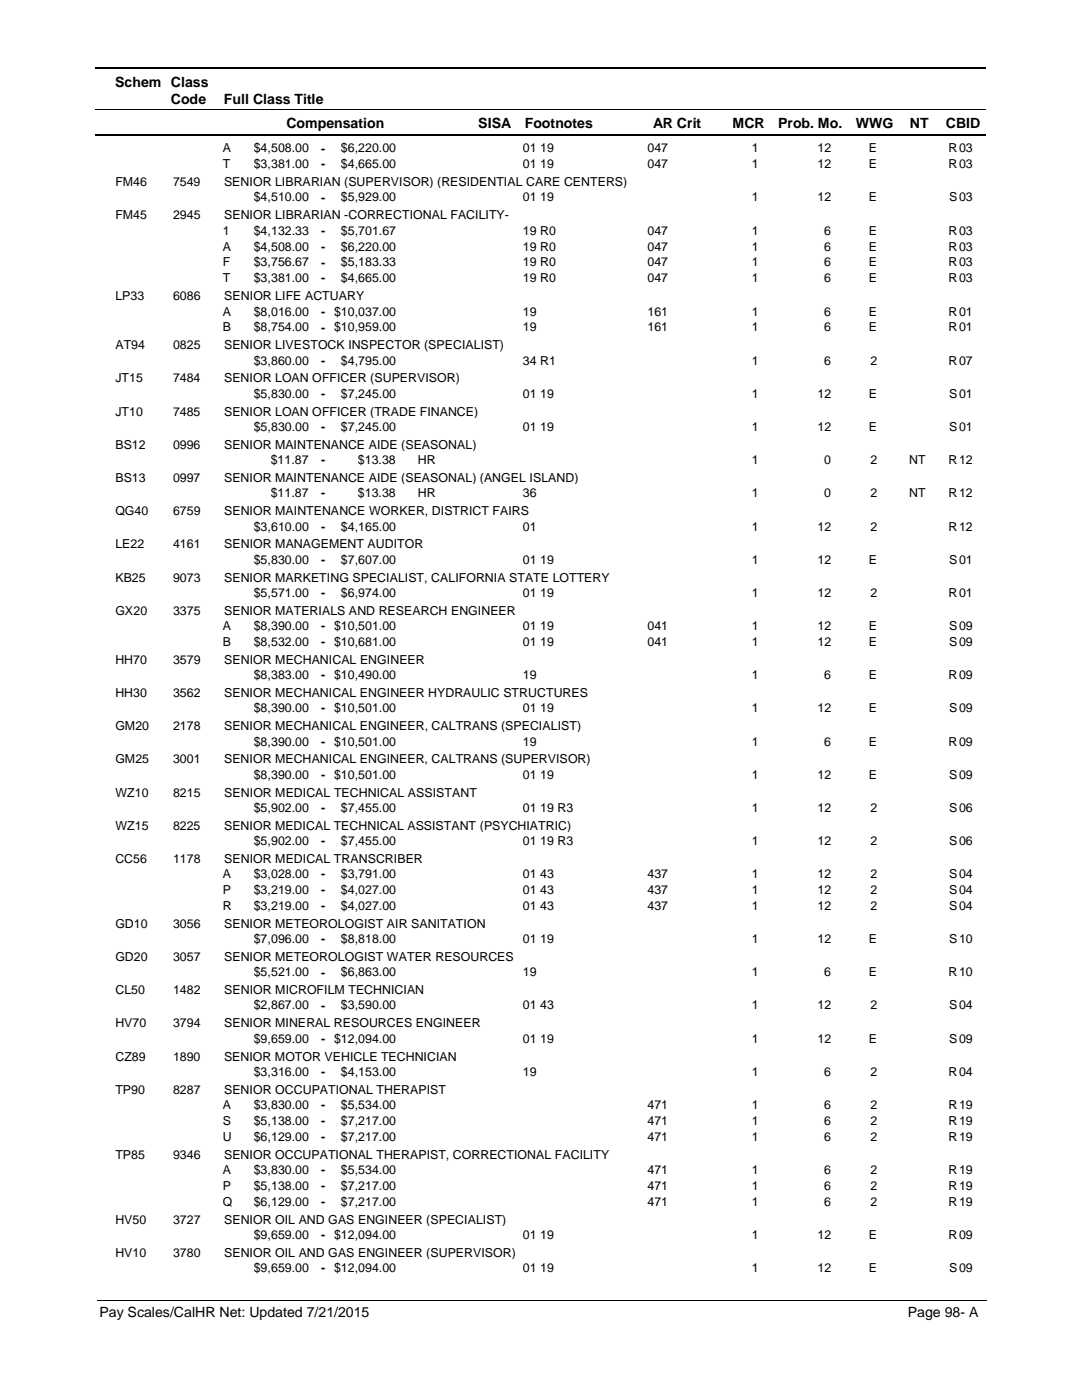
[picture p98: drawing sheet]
<svg xmlns="http://www.w3.org/2000/svg" width="216mm" height="279mm" viewBox="0 0 216 279" stroke-linecap="round" stroke-linejoin="round" font-family="sans-serif">
<defs><g id="words">
<g font-size="2.8">
<text x="23" y="17.3">Schem Class</text>
<text x="34.1" y="20.7">Code</text>
<text x="44.7" y="20.7">Full Class Title</text>
<text x="57.2" y="25.6">Compensation</text>
<text x="95.4" y="25.6">SISA</text>
<text x="104.7" y="25.6">Footnotes</text>
<text x="130.3" y="25.6">AR Crit</text>
<text x="146.2" y="25.6">MCR</text>
<text x="155.3" y="25.6">Prob. Mo.</text>
<text x="170.8" y="25.6">WWG</text>
<text x="181.5" y="25.6">NT</text>
<text x="188.7" y="25.6">CBID</text>
<text x="19.9" y="262.9">Pay Scales/CalHR Net: Updated 7/21/2015</text>
<text x="181.1" y="262.9">Page 98- A</text>
</g>
<g font-size="2.5">
<text x="44.5" y="33.6">T</text>
<text x="44.5" y="30.4">A</text>
<text x="50.6" y="30.4">$4,508.00</text>
<text x="50.6" y="33.6">$3,381.00</text>
<text x="64.1" y="30.4">-</text>
<text x="64.1" y="33.6">-</text>
<text x="68" y="30.4">$6,220.00</text>
<text x="68" y="33.6">$4,665.00</text>
<text x="104.3" y="30.4">01 19</text>
<text x="104.3" y="33.6">01 19</text>
<text x="129.2" y="30.4">047</text>
<text x="129.2" y="33.6">047</text>
<text x="150" y="30.4">1</text>
<text x="150" y="33.6">1</text>
<text x="163.1" y="30.4">12</text>
<text x="163.1" y="33.6">12</text>
<text x="173.4" y="30.4">E</text>
<text x="173.4" y="33.6">E</text>
<text x="189.3" y="30.4">R</text>
<text x="189.3" y="33.6">R</text>
<text x="191.4" y="30.4">03</text>
<text x="191.4" y="33.6">03</text>
<text x="23" y="37.2">FM46</text>
<text x="34.5" y="37.2">7549</text>
<text x="44.7" y="37.2">SENIOR LIBRARIAN (SUPERVISOR) (RESIDENTIAL CARE CENTERS)</text>
<text x="50.6" y="40.2">$4,510.00</text>
<text x="64.1" y="40.2">-</text>
<text x="68" y="40.2">$5,929.00</text>
<text x="104.3" y="40.2">01 19</text>
<text x="150" y="40.2">1</text>
<text x="163.1" y="40.2">12</text>
<text x="173.4" y="40.2">E</text>
<text x="189.4" y="40.2">S</text>
<text x="191.4" y="40.2">03</text>
<text x="23" y="43.8">FM45</text>
<text x="34.5" y="43.8">2945</text>
<text x="44.5" y="46.8">1</text>
<text x="44.7" y="43.8">SENIOR LIBRARIAN -CORRECTIONAL FACILITY-</text>
<text x="50.6" y="46.8">$4,132.33</text>
<text x="64.1" y="46.8">-</text>
<text x="68" y="46.8">$5,701.67</text>
<text x="104.3" y="46.8">19 R0</text>
<text x="129.2" y="46.8">047</text>
<text x="150" y="46.8">1</text>
<text x="164.5" y="46.8">6</text>
<text x="173.4" y="46.8">E</text>
<text x="189.3" y="46.8">R</text>
<text x="191.4" y="46.8">03</text>
<text x="44.5" y="50">A</text>
<text x="44.5" y="53.1">F</text>
<text x="50.6" y="50">$4,508.00</text>
<text x="50.6" y="53.1">$3,756.67</text>
<text x="64.1" y="50">-</text>
<text x="64.1" y="53.2">-</text>
<text x="68" y="50">$6,220.00</text>
<text x="68" y="53.1">$5,183.33</text>
<text x="104.3" y="50">19 R0</text>
<text x="104.3" y="53.1">19 R0</text>
<text x="129.2" y="50">047</text>
<text x="129.2" y="53.1">047</text>
<text x="150" y="53.1">1</text>
<text x="150" y="50">1</text>
<text x="164.5" y="50">6</text>
<text x="164.5" y="53.1">6</text>
<text x="173.4" y="50">E</text>
<text x="173.4" y="53.1">E</text>
<text x="189.3" y="53.1">R</text>
<text x="189.3" y="50">R</text>
<text x="191.4" y="50">03</text>
<text x="191.4" y="53.1">03</text>
<text x="23" y="59.9">LP33</text>
<text x="34.5" y="59.9">6086</text>
<text x="44.5" y="56.3">T</text>
<text x="44.7" y="59.9">SENIOR LIFE ACTUARY</text>
<text x="50.6" y="56.3">$3,381.00</text>
<text x="64.1" y="56.4">-</text>
<text x="68" y="56.3">$4,665.00</text>
<text x="104.3" y="56.3">19 R0</text>
<text x="129.2" y="56.3">047</text>
<text x="150" y="56.3">1</text>
<text x="164.5" y="56.3">6</text>
<text x="173.4" y="56.3">E</text>
<text x="189.3" y="56.3">R</text>
<text x="191.4" y="56.3">03</text>
<text x="44.5" y="63">A</text>
<text x="50.6" y="63">$8,016.00</text>
<text x="64.1" y="63">- $10,037.00</text>
<text x="104.3" y="63">19</text>
<text x="129.2" y="63">161</text>
<text x="150" y="63">1</text>
<text x="164.5" y="63">6</text>
<text x="173.4" y="63">E</text>
<text x="189.3" y="63">R</text>
<text x="191.4" y="63">01</text>
<text x="23" y="69.7">AT94</text>
<text x="34.5" y="69.7">0825</text>
<text x="44.5" y="66.1">B</text>
<text x="44.7" y="69.7">SENIOR LIVESTOCK INSPECTOR (SPECIALIST)</text>
<text x="50.6" y="66.1">$8,754.00</text>
<text x="64.1" y="66.2">- $10,959.00</text>
<text x="104.3" y="66.1">19</text>
<text x="129.2" y="66.1">161</text>
<text x="150" y="66.1">1</text>
<text x="164.5" y="66.1">6</text>
<text x="173.4" y="66.1">E</text>
<text x="189.3" y="66.1">R</text>
<text x="191.4" y="66.1">01</text>
<text x="23" y="76.3">JT15</text>
<text x="34.5" y="76.3">7484</text>
<text x="44.7" y="76.3">SENIOR LOAN OFFICER (SUPERVISOR)</text>
<text x="50.6" y="72.7">$3,860.00</text>
<text x="64.1" y="72.8">-</text>
<text x="68" y="72.7">$4,795.00</text>
<text x="104.3" y="72.7">34 R1</text>
<text x="150" y="72.7">1</text>
<text x="164.5" y="72.7">6</text>
<text x="173.7" y="72.7">2</text>
<text x="189.3" y="72.7">R</text>
<text x="191.4" y="72.7">07</text>
<text x="23" y="83">JT10</text>
<text x="34.5" y="83">7485</text>
<text x="44.7" y="83">SENIOR LOAN OFFICER (TRADE FINANCE)</text>
<text x="50.6" y="79.4">$5,830.00</text>
<text x="64.1" y="79.4">-</text>
<text x="68" y="79.4">$7,245.00</text>
<text x="104.3" y="79.4">01 19</text>
<text x="150" y="79.4">1</text>
<text x="163.1" y="79.4">12</text>
<text x="173.4" y="79.4">E</text>
<text x="189.4" y="79.4">S</text>
<text x="191.4" y="79.4">01</text>
<text x="23" y="89.6">BS12</text>
<text x="34.5" y="89.6">0996</text>
<text x="44.7" y="89.6">SENIOR MAINTENANCE AIDE (SEASONAL)</text>
<text x="50.6" y="86">$5,830.00</text>
<text x="64.1" y="86">-</text>
<text x="68" y="86">$7,245.00</text>
<text x="104.3" y="86">01 19</text>
<text x="150" y="86">1</text>
<text x="163.1" y="86">12</text>
<text x="173.4" y="86">E</text>
<text x="189.4" y="86">S</text>
<text x="191.4" y="86">01</text>
<text x="54" y="92.6">$11.87</text>
<text x="64.1" y="92.6">-</text>
<text x="71.4" y="92.6">$13.38</text>
<text x="83.4" y="92.6">HR</text>
<text x="150" y="92.6">1</text>
<text x="164.5" y="92.6">0</text>
<text x="173.7" y="92.6">2</text>
<text x="181.4" y="92.6">NT</text>
<text x="189.3" y="92.6">R</text>
<text x="191.4" y="92.6">12</text>
<text x="23" y="96.2">BS13</text>
<text x="34.5" y="96.2">0997</text>
<text x="44.7" y="96.2">SENIOR MAINTENANCE AIDE (SEASONAL) (ANGEL ISLAND)</text>
<text x="54" y="99.2">$11.87</text>
<text x="64.1" y="99.3">-</text>
<text x="71.4" y="99.2">$13.38</text>
<text x="83.4" y="99.2">HR</text>
<text x="104.3" y="99.2">36</text>
<text x="150" y="99.2">1</text>
<text x="164.5" y="99.2">0</text>
<text x="173.7" y="99.2">2</text>
<text x="181.4" y="99.2">NT</text>
<text x="189.3" y="99.2">R</text>
<text x="191.4" y="99.2">12</text>
<text x="23" y="102.8">QG40</text>
<text x="34.5" y="102.8">6759</text>
<text x="44.7" y="102.8">SENIOR MAINTENANCE WORKER, DISTRICT FAIRS</text>
<text x="50.6" y="105.9">$3,610.00</text>
<text x="64.1" y="105.9">-</text>
<text x="68" y="105.9">$4,165.00</text>
<text x="104.3" y="105.9">01</text>
<text x="150" y="105.9">1</text>
<text x="163.1" y="105.9">12</text>
<text x="173.7" y="105.9">2</text>
<text x="189.3" y="105.9">R</text>
<text x="191.4" y="105.9">12</text>
<text x="23" y="109.5">LE22</text>
<text x="34.5" y="109.5">4161</text>
<text x="44.7" y="109.5">SENIOR MANAGEMENT AUDITOR</text>
<text x="50.6" y="112.5">$5,830.00</text>
<text x="64.1" y="112.5">-</text>
<text x="68" y="112.5">$7,607.00</text>
<text x="104.3" y="112.5">01 19</text>
<text x="150" y="112.5">1</text>
<text x="163.1" y="112.5">12</text>
<text x="173.4" y="112.5">E</text>
<text x="189.4" y="112.5">S</text>
<text x="191.4" y="112.5">01</text>
<text x="23" y="116.1">KB25</text>
<text x="34.5" y="116.1">9073</text>
<text x="44.7" y="116.1">SENIOR MARKETING SPECIALIST, CALIFORNIA STATE LOTTERY</text>
<text x="50.6" y="119.1">$5,571.00</text>
<text x="64.1" y="119.1">-</text>
<text x="68" y="119.1">$6,974.00</text>
<text x="104.3" y="119.1">01 19</text>
<text x="150" y="119.1">1</text>
<text x="163.1" y="119.1">12</text>
<text x="173.7" y="119.1">2</text>
<text x="189.3" y="119.1">R</text>
<text x="191.4" y="119.1">01</text>
<text x="23" y="122.7">GX20</text>
<text x="34.5" y="122.7">3375</text>
<text x="44.5" y="125.8">A</text>
<text x="44.7" y="122.7">SENIOR MATERIALS AND RESEARCH ENGINEER</text>
<text x="50.6" y="125.8">$8,390.00</text>
<text x="64.1" y="125.8">- $10,501.00</text>
<text x="104.3" y="125.8">01 19</text>
<text x="129.2" y="125.8">041</text>
<text x="150" y="125.8">1</text>
<text x="163.1" y="125.8">12</text>
<text x="173.4" y="125.8">E</text>
<text x="189.4" y="125.8">S</text>
<text x="191.4" y="125.8">09</text>
<text x="44.5" y="128.9">B</text>
<text x="50.6" y="128.9">$8,532.00</text>
<text x="64.1" y="128.9">- $10,681.00</text>
<text x="104.3" y="128.9">01 19</text>
<text x="129.2" y="128.9">041</text>
<text x="150" y="128.9">1</text>
<text x="163.1" y="128.9">12</text>
<text x="173.4" y="128.9">E</text>
<text x="189.4" y="128.9">S</text>
<text x="191.4" y="128.9">09</text>
<text x="23" y="132.5">HH70</text>
<text x="34.5" y="132.5">3579</text>
<text x="44.7" y="132.5">SENIOR MECHANICAL ENGINEER</text>
<text x="50.6" y="135.5">$8,383.00</text>
<text x="64.1" y="135.6">- $10,490.00</text>
<text x="104.3" y="135.5">19</text>
<text x="150" y="135.5">1</text>
<text x="164.5" y="135.5">6</text>
<text x="173.4" y="135.5">E</text>
<text x="189.3" y="135.5">R</text>
<text x="191.4" y="135.5">09</text>
<text x="23" y="139.1">HH30</text>
<text x="34.5" y="139.1">3562</text>
<text x="44.7" y="139.1">SENIOR MECHANICAL ENGINEER HYDRAULIC STRUCTURES</text>
<text x="50.6" y="142.1">$8,390.00</text>
<text x="64.1" y="142.2">- $10,501.00</text>
<text x="104.3" y="142.1">01 19</text>
<text x="150" y="142.1">1</text>
<text x="163.1" y="142.1">12</text>
<text x="173.4" y="142.1">E</text>
<text x="189.4" y="142.1">S</text>
<text x="191.4" y="142.1">09</text>
<text x="23" y="145.7">GM20</text>
<text x="34.5" y="145.7">2178</text>
<text x="44.7" y="145.7">SENIOR MECHANICAL ENGINEER, CALTRANS (SPECIALIST)</text>
<text x="50.6" y="148.8">$8,390.00</text>
<text x="64.1" y="148.8">- $10,501.00</text>
<text x="104.3" y="148.8">19</text>
<text x="150" y="148.8">1</text>
<text x="164.5" y="148.8">6</text>
<text x="173.4" y="148.8">E</text>
<text x="189.3" y="148.8">R</text>
<text x="191.4" y="148.8">09</text>
<text x="23" y="152.4">GM25</text>
<text x="34.5" y="152.4">3001</text>
<text x="44.7" y="152.4">SENIOR MECHANICAL ENGINEER, CALTRANS (SUPERVISOR)</text>
<text x="50.6" y="155.4">$8,390.00</text>
<text x="64.1" y="155.4">- $10,501.00</text>
<text x="104.3" y="155.4">01 19</text>
<text x="150" y="155.4">1</text>
<text x="163.1" y="155.4">12</text>
<text x="173.4" y="155.4">E</text>
<text x="189.4" y="155.4">S</text>
<text x="191.4" y="155.4">09</text>
<text x="23" y="159">WZ10</text>
<text x="34.5" y="159">8215</text>
<text x="44.7" y="159">SENIOR MEDICAL TECHNICAL ASSISTANT</text>
<text x="23" y="165.6">WZ15</text>
<text x="34.5" y="165.6">8225</text>
<text x="44.7" y="165.6">SENIOR MEDICAL TECHNICAL ASSISTANT (PSYCHIATRIC)</text>
<text x="50.6" y="162">$5,902.00</text>
<text x="64.1" y="162">-</text>
<text x="68" y="162">$7,455.00</text>
<text x="104.3" y="162">01 19 R3</text>
<text x="150" y="162">1</text>
<text x="163.1" y="162">12</text>
<text x="173.7" y="162">2</text>
<text x="189.4" y="162">S</text>
<text x="191.4" y="162">06</text>
<text x="23" y="172.2">CC56</text>
<text x="34.5" y="172.2">1178</text>
<text x="44.7" y="172.2">SENIOR MEDICAL TRANSCRIBER</text>
<text x="50.6" y="168.7">$5,902.00</text>
<text x="64.1" y="168.7">-</text>
<text x="68" y="168.7">$7,455.00</text>
<text x="104.3" y="168.7">01 19 R3</text>
<text x="150" y="168.7">1</text>
<text x="163.1" y="168.7">12</text>
<text x="173.7" y="168.7">2</text>
<text x="189.4" y="168.7">S</text>
<text x="191.4" y="168.7">06</text>
<text x="44.5" y="175.3">A</text>
<text x="44.5" y="178.4">P</text>
<text x="50.6" y="175.3">$3,028.00</text>
<text x="50.6" y="178.4">$3,219.00</text>
<text x="64.1" y="175.3">-</text>
<text x="64.1" y="178.5">-</text>
<text x="68" y="178.4">$4,027.00</text>
<text x="68" y="175.3">$3,791.00</text>
<text x="104.3" y="178.4">01 43</text>
<text x="104.3" y="175.3">01 43</text>
<text x="129.2" y="178.4">437</text>
<text x="129.2" y="175.3">437</text>
<text x="150" y="175.3">1</text>
<text x="150" y="178.4">1</text>
<text x="163.1" y="175.3">12</text>
<text x="163.1" y="178.4">12</text>
<text x="173.7" y="178.4">2</text>
<text x="173.7" y="175.3">2</text>
<text x="189.4" y="175.3">S</text>
<text x="189.4" y="178.4">S</text>
<text x="191.4" y="175.3">04</text>
<text x="191.4" y="178.4">04</text>
<text x="23" y="185.2">GD10</text>
<text x="34.5" y="185.2">3056</text>
<text x="44.5" y="181.6">R</text>
<text x="44.7" y="185.2">SENIOR METEOROLOGIST AIR SANITATION</text>
<text x="50.6" y="181.6">$3,219.00</text>
<text x="64.1" y="181.6">-</text>
<text x="68" y="181.6">$4,027.00</text>
<text x="104.3" y="181.6">01 43</text>
<text x="129.2" y="181.6">437</text>
<text x="150" y="181.6">1</text>
<text x="163.1" y="181.6">12</text>
<text x="173.7" y="181.6">2</text>
<text x="189.4" y="181.6">S</text>
<text x="191.4" y="181.6">04</text>
<text x="23" y="191.8">GD20</text>
<text x="34.5" y="191.8">3057</text>
<text x="44.7" y="191.8">SENIOR METEOROLOGIST WATER RESOURCES</text>
<text x="50.6" y="188.2">$7,096.00</text>
<text x="64.1" y="188.3">-</text>
<text x="68" y="188.2">$8,818.00</text>
<text x="104.3" y="188.2">01 19</text>
<text x="150" y="188.2">1</text>
<text x="163.1" y="188.2">12</text>
<text x="173.4" y="188.2">E</text>
<text x="189.4" y="188.2">S</text>
<text x="191.4" y="188.2">10</text>
<text x="50.6" y="194.9">$5,521.00</text>
<text x="64.1" y="194.9">-</text>
<text x="68" y="194.9">$6,863.00</text>
<text x="104.3" y="194.9">19</text>
<text x="150" y="194.9">1</text>
<text x="164.5" y="194.9">6</text>
<text x="173.4" y="194.9">E</text>
<text x="189.3" y="194.9">R</text>
<text x="191.4" y="194.9">10</text>
<text x="23" y="198.4">CL50</text>
<text x="34.5" y="198.4">1482</text>
<text x="44.7" y="198.4">SENIOR MICROFILM TECHNICIAN</text>
<text x="50.6" y="201.5">$2,867.00</text>
<text x="64.1" y="201.5">-</text>
<text x="68" y="201.5">$3,590.00</text>
<text x="104.3" y="201.5">01 43</text>
<text x="150" y="201.5">1</text>
<text x="163.1" y="201.5">12</text>
<text x="173.7" y="201.5">2</text>
<text x="189.4" y="201.5">S</text>
<text x="191.4" y="201.5">04</text>
<text x="23" y="205">HV70</text>
<text x="34.5" y="205">3794</text>
<text x="44.7" y="205">SENIOR MINERAL RESOURCES ENGINEER</text>
<text x="50.6" y="208.1">$9,659.00</text>
<text x="64.1" y="208.1">- $12,094.00</text>
<text x="104.3" y="208.1">01 19</text>
<text x="150" y="208.1">1</text>
<text x="163.1" y="208.1">12</text>
<text x="173.4" y="208.1">E</text>
<text x="189.4" y="208.1">S</text>
<text x="191.4" y="208.1">09</text>
<text x="23" y="211.7">CZ89</text>
<text x="34.5" y="211.7">1890</text>
<text x="44.7" y="211.7">SENIOR MOTOR VEHICLE TECHNICIAN</text>
<text x="50.6" y="214.7">$3,316.00</text>
<text x="64.1" y="214.8">-</text>
<text x="68" y="214.7">$4,153.00</text>
<text x="104.3" y="214.7">19</text>
<text x="150" y="214.7">1</text>
<text x="164.5" y="214.7">6</text>
<text x="173.7" y="214.7">2</text>
<text x="189.3" y="214.7">R</text>
<text x="191.4" y="214.7">04</text>
<text x="23" y="218.3">TP90</text>
<text x="34.5" y="218.3">8287</text>
<text x="44.5" y="221.3">A</text>
<text x="44.7" y="218.3">SENIOR OCCUPATIONAL THERAPIST</text>
<text x="50.6" y="221.3">$3,830.00</text>
<text x="64.1" y="221.4">-</text>
<text x="68" y="221.3">$5,534.00</text>
<text x="129.2" y="221.3">471</text>
<text x="150" y="221.3">1</text>
<text x="164.5" y="221.3">6</text>
<text x="173.7" y="221.3">2</text>
<text x="189.3" y="221.3">R</text>
<text x="191.4" y="221.3">19</text>
<text x="44.5" y="224.5">S</text>
<text x="44.5" y="227.7">U</text>
<text x="50.6" y="224.5">$5,138.00</text>
<text x="50.6" y="227.7">$6,129.00</text>
<text x="64.1" y="224.5">-</text>
<text x="64.1" y="227.7">-</text>
<text x="68" y="224.5">$7,217.00</text>
<text x="68" y="227.7">$7,217.00</text>
<text x="129.2" y="224.5">471</text>
<text x="129.2" y="227.7">471</text>
<text x="150" y="224.5">1</text>
<text x="150" y="227.7">1</text>
<text x="164.5" y="224.5">6</text>
<text x="164.5" y="227.7">6</text>
<text x="173.7" y="224.5">2</text>
<text x="173.7" y="227.7">2</text>
<text x="189.3" y="224.5">R</text>
<text x="189.3" y="227.7">R</text>
<text x="191.4" y="224.5">19</text>
<text x="191.4" y="227.7">19</text>
<text x="23" y="231.3">TP85</text>
<text x="34.5" y="231.3">9346</text>
<text x="44.7" y="231.3">SENIOR OCCUPATIONAL THERAPIST, CORRECTIONAL FACILITY</text>
<text x="44.5" y="237.5">P</text>
<text x="44.5" y="234.3">A</text>
<text x="50.6" y="234.3">$3,830.00</text>
<text x="50.6" y="237.5">$5,138.00</text>
<text x="64.1" y="234.3">-</text>
<text x="64.1" y="237.5">-</text>
<text x="68" y="237.5">$7,217.00</text>
<text x="68" y="234.3">$5,534.00</text>
<text x="129.2" y="237.5">471</text>
<text x="129.2" y="234.3">471</text>
<text x="150" y="234.3">1</text>
<text x="150" y="237.5">1</text>
<text x="164.5" y="234.3">6</text>
<text x="164.5" y="237.5">6</text>
<text x="173.7" y="237.5">2</text>
<text x="173.7" y="234.3">2</text>
<text x="189.3" y="234.3">R</text>
<text x="189.3" y="237.5">R</text>
<text x="191.4" y="234.3">19</text>
<text x="191.4" y="237.5">19</text>
<text x="23" y="244.2">HV50</text>
<text x="34.5" y="244.2">3727</text>
<text x="44.5" y="240.6">Q</text>
<text x="44.7" y="244.2">SENIOR OIL AND GAS ENGINEER (SPECIALIST)</text>
<text x="50.6" y="240.6">$6,129.00</text>
<text x="64.1" y="240.7">-</text>
<text x="68" y="240.6">$7,217.00</text>
<text x="129.2" y="240.6">471</text>
<text x="150" y="240.6">1</text>
<text x="164.5" y="240.6">6</text>
<text x="173.7" y="240.6">2</text>
<text x="189.3" y="240.6">R</text>
<text x="191.4" y="240.6">19</text>
<text x="23" y="250.8">HV10</text>
<text x="34.5" y="250.8">3780</text>
<text x="44.7" y="250.8">SENIOR OIL AND GAS ENGINEER (SUPERVISOR)</text>
<text x="50.6" y="247.3">$9,659.00</text>
<text x="64.1" y="247.3">- $12,094.00</text>
<text x="104.3" y="247.3">01 19</text>
<text x="150" y="247.3">1</text>
<text x="163.1" y="247.3">12</text>
<text x="173.4" y="247.3">E</text>
<text x="189.3" y="247.3">R</text>
<text x="191.4" y="247.3">09</text>
<text x="50.6" y="253.9">$9,659.00</text>
<text x="64.1" y="253.9">- $12,094.00</text>
<text x="104.3" y="253.9">01 19</text>
<text x="150" y="253.9">1</text>
<text x="163.1" y="253.9">12</text>
<text x="173.4" y="253.9">E</text>
<text x="189.4" y="253.9">S</text>
<text x="191.4" y="253.9">09</text>
</g>
</g></defs>
<path d="M19 13.5h177.8M19 27h177.8" fill="none" stroke="#000" stroke-width=".36"/>
<path d="M19 21.8h177.8" fill="none" stroke="#000" stroke-width=".2"/>
<g fill="#fff">
<path d="M46.9 27.8h16.3v3h-16.3z"/>
<path d="M191 27.8h4.2v3h-4.2z"/>
<path d="M46.9 31h16.3v2.9h-16.3z"/>
<path d="M191 31h4.2v2.9h-4.2z"/>
<path d="M46.9 37.6h16.3v3h-16.3z"/>
<path d="M191 37.6h4.2v3h-4.2z"/>
<path d="M46.9 44.2h16.3v3h-16.3z"/>
<path d="M191 44.2h4.2v3h-4.2z"/>
<path d="M46.9 47.4h16.3v2.9h-16.3z"/>
<path d="M191 47.4h4.2v2.9h-4.2z"/>
<path d="M46.9 50.5h16.3v3h-16.3z"/>
<path d="M191 50.5h4.2v3h-4.2z"/>
<path d="M46.9 53.7h16.3v3h-16.3z"/>
<path d="M191 53.7h4.2v3h-4.2z"/>
<path d="M46.9 60.3h16.3v3h-16.3z"/>
<path d="M191 60.3h4.2v3h-4.2z"/>
<path d="M46.9 63.5h16.3v3h-16.3z"/>
<path d="M191 63.5h4.2v3h-4.2z"/>
<path d="M46.9 70.1h16.3v3h-16.3z"/>
<path d="M191 70.1h4.2v3h-4.2z"/>
<path d="M46.9 76.8h16.3v2.9h-16.3z"/>
<path d="M191 76.8h4.2v2.9h-4.2z"/>
<path d="M46.9 83.4h16.3v3h-16.3z"/>
<path d="M191 83.4h4.2v3h-4.2z"/>
<path d="M46.9 90h16.3v3h-16.3z"/>
<path d="M191 90h4.2v3h-4.2z"/>
<path d="M46.9 96.6h16.3v3h-16.3z"/>
<path d="M191 96.6h4.2v3h-4.2z"/>
<path d="M46.9 103.3h16.3v2.9h-16.3z"/>
<path d="M191 103.3h4.2v2.9h-4.2z"/>
<path d="M46.9 109.9h16.3v2.9h-16.3z"/>
<path d="M191 109.9h4.2v2.9h-4.2z"/>
<path d="M46.9 116.5h16.3v2.9h-16.3z"/>
<path d="M191 116.5h4.2v2.9h-4.2z"/>
<path d="M46.9 123.1h16.3v3h-16.3z"/>
<path d="M191 123.1h4.2v3h-4.2z"/>
<path d="M46.9 126.3h16.3v3h-16.3z"/>
<path d="M191 126.3h4.2v3h-4.2z"/>
<path d="M46.9 132.9h16.3v3h-16.3z"/>
<path d="M191 132.9h4.2v3h-4.2z"/>
<path d="M46.9 139.5h16.3v3h-16.3z"/>
<path d="M191 139.5h4.2v3h-4.2z"/>
<path d="M46.9 146.2h16.3v2.9h-16.3z"/>
<path d="M191 146.2h4.2v2.9h-4.2z"/>
<path d="M46.9 152.8h16.3v2.9h-16.3z"/>
<path d="M191 152.8h4.2v2.9h-4.2z"/>
<path d="M46.9 159.4h16.3v3h-16.3z"/>
<path d="M191 159.4h4.2v3h-4.2z"/>
<path d="M46.9 166h16.3v3h-16.3z"/>
<path d="M191 166h4.2v3h-4.2z"/>
<path d="M46.9 172.6h16.3v3h-16.3z"/>
<path d="M191 172.6h4.2v3h-4.2z"/>
<path d="M46.9 175.8h16.3v3h-16.3z"/>
<path d="M191 175.8h4.2v3h-4.2z"/>
<path d="M46.9 179h16.3v2.9h-16.3z"/>
<path d="M191 179h4.2v2.9h-4.2z"/>
<path d="M46.9 185.6h16.3v3h-16.3z"/>
<path d="M191 185.6h4.2v3h-4.2z"/>
<path d="M46.9 192.2h16.3v3h-16.3z"/>
<path d="M191 192.2h4.2v3h-4.2z"/>
<path d="M46.9 198.8h16.3v3h-16.3z"/>
<path d="M191 198.8h4.2v3h-4.2z"/>
<path d="M46.9 205.5h16.3v2.9h-16.3z"/>
<path d="M191 205.5h4.2v2.9h-4.2z"/>
<path d="M46.9 212.1h16.3v3h-16.3z"/>
<path d="M191 212.1h4.2v3h-4.2z"/>
<path d="M46.9 218.7h16.3v3h-16.3z"/>
<path d="M191 218.7h4.2v3h-4.2z"/>
<path d="M46.9 221.9h16.3v3h-16.3z"/>
<path d="M191 221.9h4.2v3h-4.2z"/>
<path d="M46.9 225h16.3v3h-16.3z"/>
<path d="M191 225h4.2v3h-4.2z"/>
<path d="M46.9 231.7h16.3v3h-16.3z"/>
<path d="M191 231.7h4.2v3h-4.2z"/>
<path d="M46.9 234.8h16.3v3h-16.3z"/>
<path d="M191 234.8h4.2v3h-4.2z"/>
<path d="M46.9 238h16.3v3h-16.3z"/>
<path d="M191 238h4.2v3h-4.2z"/>
<path d="M46.9 244.6h16.3v3h-16.3z"/>
<path d="M191 244.6h4.2v3h-4.2z"/>
<path d="M46.9 251.3h16.3v2.9h-16.3z"/>
<path d="M191 251.3h4.2v2.9h-4.2z"/>
</g>
<path d="M19.4 259.6h177.4" fill="none" stroke="#000" stroke-width=".2"/>
<use href="#words"/>
</svg>
